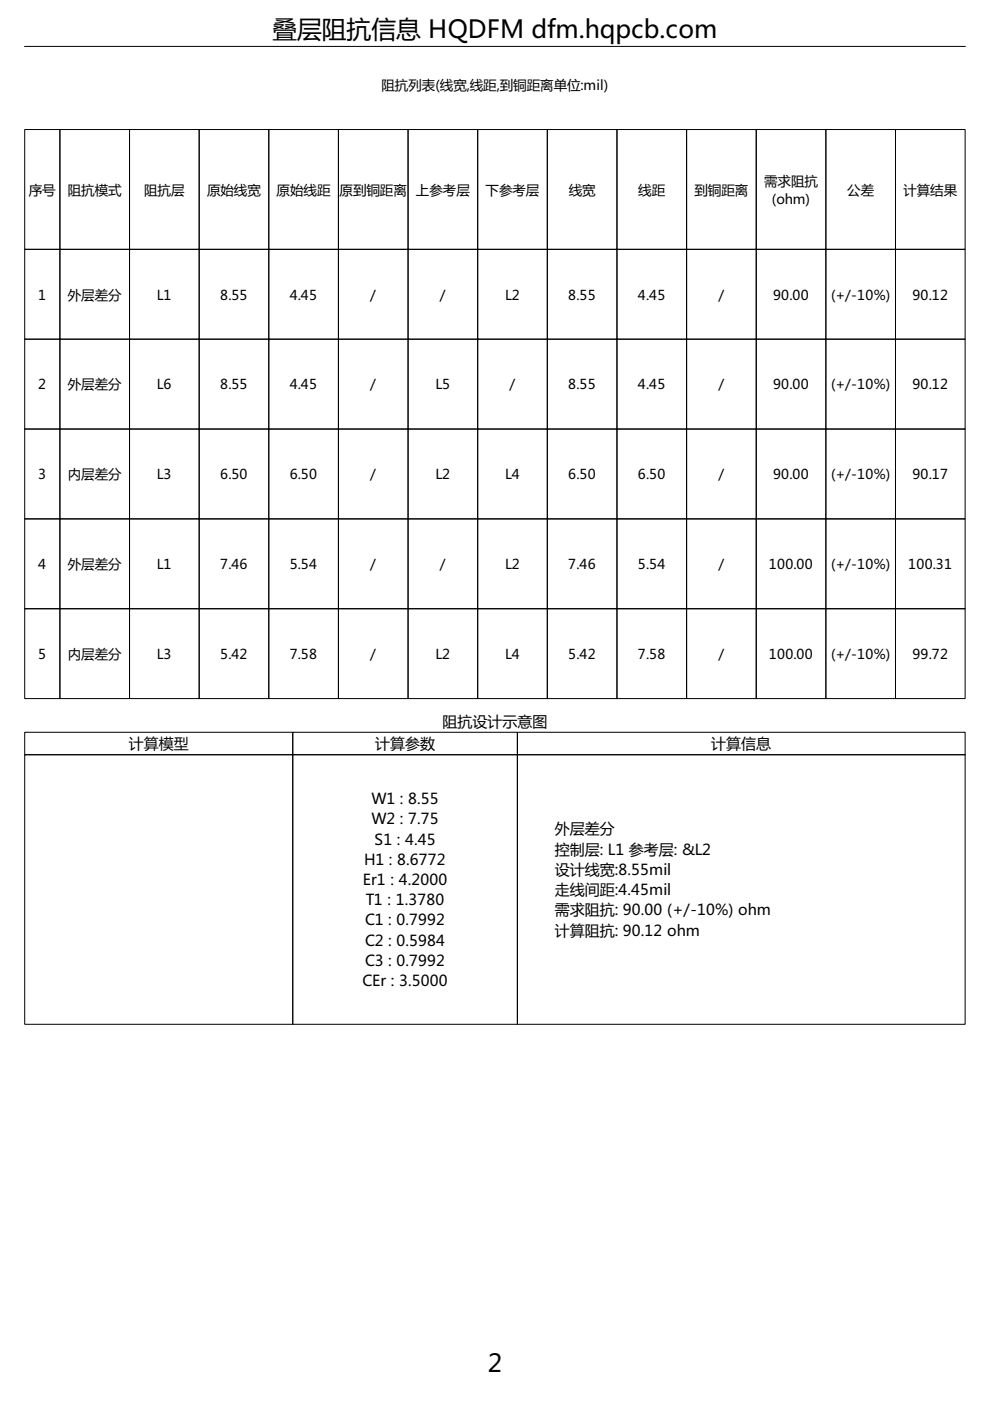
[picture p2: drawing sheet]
<svg xmlns="http://www.w3.org/2000/svg" width="210mm" height="297mm" viewBox="0 0 210 297" stroke-linecap="round" stroke-linejoin="round" font-family="sans-serif">
<defs><g id="words">
<g font-size="5.2">
<text x="57.8" y="8.1">叠层阻抗信息 HQDFM dfm.hqpcb.com</text>
<text x="103.4" y="291">2</text>
</g>
<g font-size="3.2">
<text x="93.8" y="154.1">阻抗设计示意图</text>
<text x="27.3" y="158.8">计算模型</text>
<text x="79.5" y="158.8">计算参数</text>
<text x="150.8" y="158.8">计算信息</text>
<text x="78.7" y="170.5">W1 : 8.55</text>
<text x="78.7" y="174.8">W2 : 7.75</text>
<text x="79.4" y="179.1">S1 : 4.45</text>
<text x="117.6" y="176.9">外层差分</text>
<text x="77.2" y="183.4">H1 : 8.6772</text>
<text x="117.6" y="181.2">控制层: L1 参考层: &amp;L2</text>
<text x="117.6" y="185.5">设计线宽:8.55mil</text>
<text x="76.9" y="187.6">Er1 : 4.2000</text>
<text x="77.5" y="191.9">T1 : 1.3780</text>
<text x="117.6" y="189.8">走线间距:4.45mil</text>
<text x="77.4" y="196.2">C1 : 0.7992</text>
<text x="117.6" y="194.1">需求阻抗: 90.00 (+/-10%) ohm</text>
<text x="77.4" y="200.5">C2 : 0.5984</text>
<text x="117.6" y="198.4">计算阻抗: 90.12 ohm</text>
<text x="76.8" y="209.1">CEr : 3.5000</text>
<text x="77.4" y="204.8">C3 : 0.7992</text>
</g>
<g font-size="2.9">
<text x="80.9" y="19">阻抗列表(线宽,线距,到铜距离单位:mil)</text>
<text x="6.1" y="41.3">序号</text>
<text x="14.4" y="41.3">阻抗模式</text>
<text x="30.6" y="41.3">阻抗层</text>
<text x="43.9" y="41.3">原始线宽</text>
<text x="58.7" y="41.3">原始线距</text>
<text x="72" y="41.3">原到铜距离</text>
<text x="88.2" y="41.3">上参考层</text>
<text x="102.9" y="41.3">下参考层</text>
<text x="120.6" y="41.3">线宽</text>
<text x="135.3" y="41.3">线距</text>
<text x="147.2" y="41.3">到铜距离</text>
<text x="162" y="39.4">需求阻抗</text>
<text x="179.6" y="41.3">公差</text>
<text x="191.5" y="41.3">计算结果</text>
<text x="163.7" y="43.2">(ohm)</text>
<text x="8.1" y="63.5">1</text>
<text x="14.4" y="63.5">外层差分</text>
<text x="33.3" y="63.5">L1</text>
<text x="46.7" y="63.5">8.55</text>
<text x="61.4" y="63.5">4.45</text>
<text x="78.5" y="63.5">/</text>
<text x="93.3" y="63.5">/</text>
<text x="107.1" y="63.5">L2</text>
<text x="120.5" y="63.5">8.55</text>
<text x="135.3" y="63.5">4.45</text>
<text x="152.3" y="63.5">/</text>
<text x="163.9" y="63.5">90.00</text>
<text x="176.2" y="63.5">(+/-10%)</text>
<text x="193.4" y="63.5">90.12</text>
<text x="8.1" y="82.5">2</text>
<text x="14.4" y="82.5">外层差分</text>
<text x="33.3" y="82.5">L6</text>
<text x="46.7" y="82.5">8.55</text>
<text x="61.4" y="82.5">4.45</text>
<text x="78.5" y="82.5">/</text>
<text x="92.3" y="82.5">L5</text>
<text x="108" y="82.5">/</text>
<text x="120.5" y="82.5">8.55</text>
<text x="135.3" y="82.5">4.45</text>
<text x="152.3" y="82.5">/</text>
<text x="163.9" y="82.5">90.00</text>
<text x="176.2" y="82.5">(+/-10%)</text>
<text x="193.4" y="82.5">90.12</text>
<text x="8.1" y="101.6">3</text>
<text x="14.4" y="101.6">内层差分</text>
<text x="33.3" y="101.6">L3</text>
<text x="46.7" y="101.6">6.50</text>
<text x="61.4" y="101.6">6.50</text>
<text x="78.5" y="101.6">/</text>
<text x="92.3" y="101.6">L2</text>
<text x="107.1" y="101.6">L4</text>
<text x="120.5" y="101.6">6.50</text>
<text x="135.3" y="101.6">6.50</text>
<text x="152.3" y="101.6">/</text>
<text x="163.9" y="101.6">90.00</text>
<text x="176.2" y="101.6">(+/-10%)</text>
<text x="193.4" y="101.6">90.17</text>
<text x="8.1" y="120.6">4</text>
<text x="14.4" y="120.6">外层差分</text>
<text x="33.3" y="120.6">L1</text>
<text x="46.7" y="120.6">7.46</text>
<text x="61.4" y="120.6">5.54</text>
<text x="78.5" y="120.6">/</text>
<text x="93.3" y="120.6">/</text>
<text x="107.1" y="120.6">L2</text>
<text x="120.5" y="120.6">7.46</text>
<text x="135.3" y="120.6">5.54</text>
<text x="152.3" y="120.6">/</text>
<text x="163" y="120.6">100.00</text>
<text x="176.2" y="120.6">(+/-10%)</text>
<text x="192.6" y="120.6">100.31</text>
<text x="8.1" y="139.7">5</text>
<text x="14.4" y="139.7">内层差分</text>
<text x="33.3" y="139.7">L3</text>
<text x="46.7" y="139.7">5.42</text>
<text x="61.4" y="139.7">7.58</text>
<text x="78.5" y="139.7">/</text>
<text x="92.3" y="139.7">L2</text>
<text x="107.1" y="139.7">L4</text>
<text x="120.5" y="139.7">5.42</text>
<text x="135.3" y="139.7">7.58</text>
<text x="152.3" y="139.7">/</text>
<text x="163" y="139.7">100.00</text>
<text x="176.2" y="139.7">(+/-10%)</text>
<text x="193.4" y="139.7">99.72</text>
</g>
</g></defs>
<g fill="none" stroke="#000" stroke-width=".21">
<path d="M5.2 9.8h199.4M5.2 27.5h7.5v25.4h-7.5zM12.7 27.5h14.8v25.4h-14.8zM27.5 27.5h14.7v25.4h-14.7zM42.2 27.5h14.8v25.4h-14.8zM57 27.5h14.8v25.4h-14.8zM71.8 27.5h14.7v25.4h-14.7zM86.5 27.5h14.8v25.4h-14.8zM101.3 27.5h14.7v25.4h-14.7zM116 27.5h14.8v25.4h-14.8zM130.8 27.5h14.8v25.4h-14.8zM145.6 27.5h14.7v25.4h-14.7z"/>
<path d="M160.3 27.5h14.8v25.4h-14.8zM175.1 27.5h14.8v25.4h-14.8zM189.9 27.5h14.7v25.4h-14.7zM5.2 52.9h7.5v19h-7.5zM12.7 52.9h14.8v19h-14.8zM27.5 52.9h14.7v19h-14.7zM42.2 52.9h14.8v19h-14.8zM57 52.9h14.8v19h-14.8zM71.8 52.9h14.7v19h-14.7zM86.5 52.9h14.8v19h-14.8zM101.3 52.9h14.7v19h-14.7zM116 52.9h14.8v19h-14.8z"/>
<path d="M130.8 52.9h14.8v19h-14.8zM145.6 52.9h14.7v19h-14.7zM160.3 52.9h14.8v19h-14.8zM175.1 52.9h14.8v19h-14.8zM189.9 52.9h14.7v19h-14.7zM5.2 71.9h7.5v19.1h-7.5zM12.7 71.9h14.8v19.1h-14.8zM27.5 71.9h14.7v19.1h-14.7zM42.2 71.9h14.8v19.1h-14.8zM57 71.9h14.8v19.1h-14.8zM71.8 71.9h14.7v19.1h-14.7zM86.5 71.9h14.8v19.1h-14.8z"/>
<path d="M101.3 71.9h14.7v19.1h-14.7zM116 71.9h14.8v19.1h-14.8zM130.8 71.9h14.8v19.1h-14.8zM145.6 71.9h14.7v19.1h-14.7zM160.3 71.9h14.8v19.1h-14.8zM175.1 71.9h14.8v19.1h-14.8zM189.9 71.9h14.7v19.1h-14.7zM5.2 91h7.5v19h-7.5zM12.7 91h14.8v19h-14.8zM27.5 91h14.7v19h-14.7zM42.2 91h14.8v19h-14.8zM57 91h14.8v19h-14.8z"/>
<path d="M71.8 91h14.7v19h-14.7zM86.5 91h14.8v19h-14.8zM101.3 91h14.7v19h-14.7zM116 91h14.8v19h-14.8zM130.8 91h14.8v19h-14.8zM145.6 91h14.7v19h-14.7zM160.3 91h14.8v19h-14.8zM175.1 91h14.8v19h-14.8zM189.9 91h14.7v19h-14.7zM5.2 110h7.5v19.1h-7.5zM12.7 110h14.8v19.1h-14.8zM27.5 110h14.7v19.1h-14.7z"/>
<path d="M42.2 110h14.8v19.1h-14.8zM57 110h14.8v19.1h-14.8zM71.8 110h14.7v19.1h-14.7zM86.5 110h14.8v19.1h-14.8zM101.3 110h14.7v19.1h-14.7zM116 110h14.8v19.1h-14.8zM130.8 110h14.8v19.1h-14.8zM145.6 110h14.7v19.1h-14.7zM160.3 110h14.8v19.1h-14.8zM175.1 110h14.8v19.1h-14.8zM189.9 110h14.7v19.1h-14.7zM5.2 129.1h7.5v19h-7.5z"/>
<path d="M12.7 129.1h14.8v19h-14.8zM27.5 129.1h14.7v19h-14.7zM42.2 129.1h14.8v19h-14.8zM57 129.1h14.8v19h-14.8zM71.8 129.1h14.7v19h-14.7zM86.5 129.1h14.8v19h-14.8zM101.3 129.1h14.7v19h-14.7zM116 129.1h14.8v19h-14.8zM130.8 129.1h14.8v19h-14.8zM145.6 129.1h14.7v19h-14.7zM160.3 129.1h14.8v19h-14.8zM175.1 129.1h14.8v19h-14.8z"/>
<path d="M189.9 129.1h14.7v19h-14.7zM5.2 155.3h56.9v4.7h-56.9zM62.1 155.3h47.6v4.7h-47.6zM109.7 155.3h94.9v4.7h-94.9zM5.2 160h56.9v57.2h-56.9zM62.1 160h47.6v57.2h-47.6zM109.7 160h94.9v57.2h-94.9z"/>
</g>
<use href="#words"/>
</svg>
